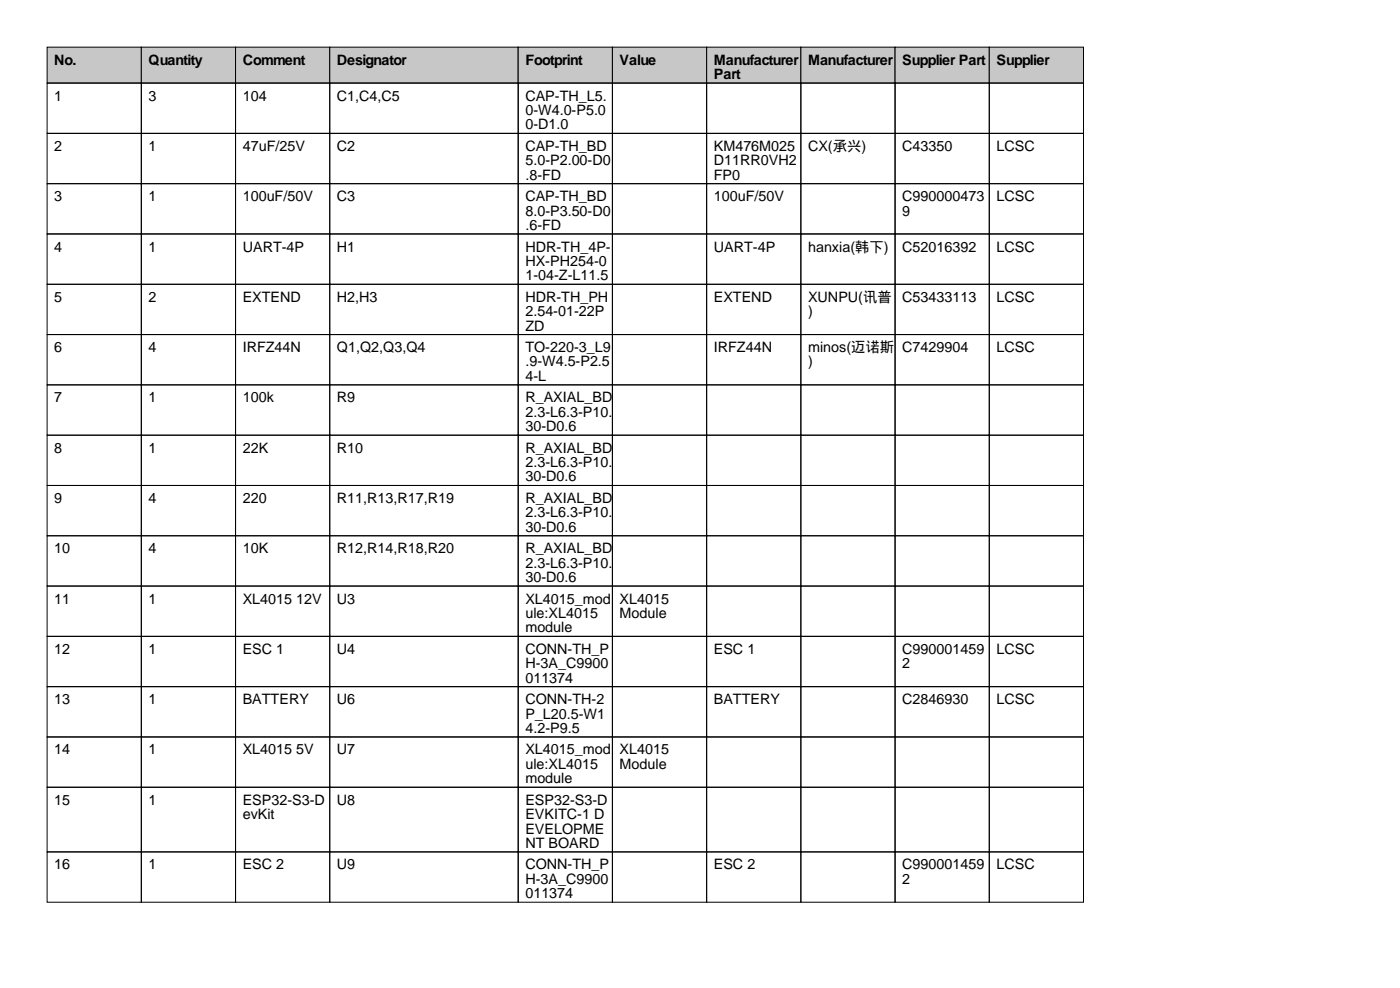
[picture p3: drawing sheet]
<svg xmlns="http://www.w3.org/2000/svg" width="297mm" height="210mm" viewBox="0 0 297 210" stroke-linecap="round" stroke-linejoin="round" font-family="sans-serif">
<defs><g id="words">
<g font-size="3">
<text x="11.5" y="13.7">No.</text>
<text x="31.5" y="13.7">Quantity</text>
<text x="51.5" y="13.7">Comment</text>
<text x="71.5" y="13.7">Designator</text>
<text x="111.5" y="13.7">Footprint</text>
<text x="131.5" y="13.7">Value</text>
<text x="151.5" y="13.7">Manufacturer</text>
<text x="151.5" y="16.8">Part</text>
<text x="171.5" y="13.7">Manufacturer</text>
<text x="191.5" y="13.7">Supplier Part</text>
<text x="211.5" y="13.7">Supplier</text>
<text x="11.5" y="21.3">1</text>
<text x="31.5" y="21.3">3</text>
<text x="51.5" y="21.3">104</text>
<text x="71.5" y="21.3">C1,C4,C5</text>
<text x="111.5" y="21.3">CAP-TH_L5.</text>
<text x="111.5" y="24.4">0-W4.0-P5.0</text>
<text x="111.5" y="27.4">0-D1.0</text>
<text x="11.5" y="32">2</text>
<text x="31.5" y="32">1</text>
<text x="51.5" y="32">47uF/25V</text>
<text x="71.5" y="32">C2</text>
<text x="111.5" y="32">CAP-TH_BD</text>
<text x="111.5" y="35.1">5.0-P2.00-D0</text>
<text x="151.5" y="32">KM476M025</text>
<text x="151.5" y="35.1">D11RR0VH2</text>
<text x="171.5" y="32">CX(承兴)</text>
<text x="191.5" y="32">C43350</text>
<text x="211.5" y="32">LCSC</text>
<text x="111.5" y="38.1">.8-FD</text>
<text x="151.5" y="38.1">FP0</text>
<text x="11.5" y="42.7">3</text>
<text x="31.5" y="42.7">1</text>
<text x="51.5" y="42.7">100uF/50V</text>
<text x="71.5" y="42.7">C3</text>
<text x="111.5" y="42.7">CAP-TH_BD</text>
<text x="111.5" y="45.7">8.0-P3.50-D0</text>
<text x="151.5" y="42.7">100uF/50V</text>
<text x="191.5" y="42.7">C990000473</text>
<text x="191.5" y="45.7">9</text>
<text x="211.5" y="42.7">LCSC</text>
<text x="11.5" y="53.3">4</text>
<text x="31.5" y="53.3">1</text>
<text x="51.5" y="53.3">UART-4P</text>
<text x="71.5" y="53.3">H1</text>
<text x="111.5" y="48.8">.6-FD</text>
<text x="111.5" y="53.3">HDR-TH_4P-</text>
<text x="151.5" y="53.3">UART-4P</text>
<text x="171.5" y="53.3">hanxia(韩下)</text>
<text x="191.5" y="53.3">C52016392</text>
<text x="211.5" y="53.3">LCSC</text>
<text x="111.5" y="56.4">HX-PH254-0</text>
<text x="111.5" y="59.4">1-04-Z-L11.5</text>
<text x="11.5" y="64">5</text>
<text x="31.5" y="64">2</text>
<text x="51.5" y="64">EXTEND</text>
<text x="71.5" y="64">H2,H3</text>
<text x="111.5" y="64">HDR-TH_PH</text>
<text x="151.5" y="64">EXTEND</text>
<text x="171.5" y="64">XUNPU(讯普</text>
<text x="191.5" y="64">C53433113</text>
<text x="211.5" y="64">LCSC</text>
<text x="111.5" y="67.1">2.54-01-22P</text>
<text x="111.5" y="70.1">ZD</text>
<text x="171.5" y="67.1">)</text>
<text x="11.5" y="74.7">6</text>
<text x="31.5" y="74.7">4</text>
<text x="51.5" y="74.7">IRFZ44N</text>
<text x="71.5" y="74.7">Q1,Q2,Q3,Q4</text>
<text x="111.5" y="74.7">TO-220-3_L9</text>
<text x="111.5" y="77.7">.9-W4.5-P2.5</text>
<text x="151.5" y="74.7">IRFZ44N</text>
<text x="171.5" y="74.7">minos(迈诺斯</text>
<text x="171.5" y="77.7">)</text>
<text x="191.5" y="74.7">C7429904</text>
<text x="211.5" y="74.7">LCSC</text>
<text x="111.5" y="80.8">4-L</text>
<text x="11.5" y="85.3">7</text>
<text x="31.5" y="85.3">1</text>
<text x="51.5" y="85.3">100k</text>
<text x="71.5" y="85.3">R9</text>
<text x="111.5" y="85.3">R_AXIAL_BD</text>
<text x="111.5" y="88.4">2.3-L6.3-P10.</text>
<text x="111.5" y="91.4">30-D0.6</text>
<text x="11.5" y="96">8</text>
<text x="31.5" y="96">1</text>
<text x="51.5" y="96">22K</text>
<text x="71.5" y="96">R10</text>
<text x="111.5" y="96">R_AXIAL_BD</text>
<text x="111.5" y="99.1">2.3-L6.3-P10.</text>
<text x="11.5" y="106.7">9</text>
<text x="31.5" y="106.7">4</text>
<text x="51.5" y="106.7">220</text>
<text x="71.5" y="106.7">R11,R13,R17,R19</text>
<text x="111.5" y="102.1">30-D0.6</text>
<text x="111.5" y="106.7">R_AXIAL_BD</text>
<text x="111.5" y="109.7">2.3-L6.3-P10.</text>
<text x="111.5" y="112.8">30-D0.6</text>
<text x="11.5" y="117.4">10</text>
<text x="31.5" y="117.4">4</text>
<text x="51.5" y="117.4">10K</text>
<text x="71.5" y="117.4">R12,R14,R18,R20</text>
<text x="111.5" y="117.4">R_AXIAL_BD</text>
<text x="111.5" y="120.4">2.3-L6.3-P10.</text>
<text x="111.5" y="123.4">30-D0.6</text>
<text x="11.5" y="128">11</text>
<text x="31.5" y="128">1</text>
<text x="51.5" y="128">XL4015 12V</text>
<text x="71.5" y="128">U3</text>
<text x="111.5" y="128">XL4015_mod</text>
<text x="111.5" y="131.1">ule:XL4015</text>
<text x="131.5" y="128">XL4015</text>
<text x="131.5" y="131.1">Module</text>
<text x="111.5" y="134.1">module</text>
<text x="11.5" y="138.7">12</text>
<text x="31.5" y="138.7">1</text>
<text x="51.5" y="138.7">ESC 1</text>
<text x="71.5" y="138.7">U4</text>
<text x="111.5" y="138.7">CONN-TH_P</text>
<text x="111.5" y="141.7">H-3A_C9900</text>
<text x="151.5" y="138.7">ESC 1</text>
<text x="191.5" y="138.7">C990001459</text>
<text x="191.5" y="141.7">2</text>
<text x="211.5" y="138.7">LCSC</text>
<text x="11.5" y="149.4">13</text>
<text x="31.5" y="149.4">1</text>
<text x="51.5" y="149.4">BATTERY</text>
<text x="71.5" y="149.4">U6</text>
<text x="111.5" y="144.8">011374</text>
<text x="111.5" y="149.4">CONN-TH-2</text>
<text x="151.5" y="149.4">BATTERY</text>
<text x="191.5" y="149.4">C2846930</text>
<text x="211.5" y="149.4">LCSC</text>
<text x="111.5" y="152.4">P_L20.5-W1</text>
<text x="111.5" y="155.5">4.2-P9.5</text>
<text x="11.5" y="160">14</text>
<text x="31.5" y="160">1</text>
<text x="51.5" y="160">XL4015 5V</text>
<text x="71.5" y="160">U7</text>
<text x="111.5" y="160">XL4015_mod</text>
<text x="131.5" y="160">XL4015</text>
<text x="111.5" y="163.1">ule:XL4015</text>
<text x="111.5" y="166.1">module</text>
<text x="131.5" y="163.1">Module</text>
<text x="11.5" y="170.7">15</text>
<text x="31.5" y="170.7">1</text>
<text x="51.5" y="170.7">ESP32-S3-D</text>
<text x="51.5" y="173.7">evKit</text>
<text x="71.5" y="170.7">U8</text>
<text x="111.5" y="170.7">ESP32-S3-D</text>
<text x="111.5" y="173.7">EVKITC-1 D</text>
<text x="111.5" y="176.8">EVELOPME</text>
<text x="111.5" y="179.8">NT BOARD</text>
<text x="11.5" y="184.4">16</text>
<text x="31.5" y="184.4">1</text>
<text x="51.5" y="184.4">ESC 2</text>
<text x="71.5" y="184.4">U9</text>
<text x="111.5" y="184.4">CONN-TH_P</text>
<text x="151.5" y="184.4">ESC 2</text>
<text x="191.5" y="184.4">C990001459</text>
<text x="211.5" y="184.4">LCSC</text>
<text x="111.5" y="187.5">H-3A_C9900</text>
<text x="111.5" y="190.5">011374</text>
<text x="191.5" y="187.5">2</text>
</g>
</g></defs>
<g fill="#c7c7c7" stroke="#000" stroke-width=".21">
<path d="M10 10h20v7.6h-20z"/>
<path d="M30 10h20v7.6h-20z"/>
<path d="M50 10h20v7.6h-20z"/>
<path d="M70 10h40v7.6h-40z"/>
<path d="M110 10h20v7.6h-20z"/>
<path d="M130 10h20v7.6h-20z"/>
<path d="M150 10h20v7.6h-20z"/>
<path d="M170 10h20v7.6h-20z"/>
<path d="M190 10h20v7.6h-20z"/>
<path d="M210 10h20v7.6h-20z"/>
</g>
<g fill="none" stroke="#000" stroke-width=".21">
<path d="M10 17.6h20v10.7h-20zM30 17.6h20v10.7h-20zM50 17.6h20v10.7h-20zM70 17.6h40v10.7h-40zM110 17.6h20v10.7h-20zM130 17.6h20v10.7h-20zM150 17.6h20v10.7h-20zM170 17.6h20v10.7h-20zM190 17.6h20v10.7h-20zM210 17.6h20v10.7h-20zM10 28.3h20v10.7h-20zM10 39h20v10.6h-20z"/>
<path d="M30 28.3h20v10.7h-20zM30 39h20v10.6h-20zM50 28.3h20v10.7h-20zM50 39h20v10.6h-20zM70 28.3h40v10.7h-40zM70 39h40v10.6h-40zM110 28.3h20v10.7h-20zM110 39h20v10.6h-20zM130 28.3h20v10.7h-20zM130 39h20v10.6h-20zM150 28.3h20v10.7h-20zM150 39h20v10.6h-20z"/>
<path d="M170 28.3h20v10.7h-20zM170 39h20v10.6h-20zM190 28.3h20v10.7h-20zM190 39h20v10.6h-20zM210 28.3h20v10.7h-20zM210 39h20v10.6h-20zM10 49.6h20v10.7h-20zM30 49.6h20v10.7h-20zM50 49.6h20v10.7h-20zM70 49.6h40v10.7h-40zM110 49.6h20v10.7h-20zM130 49.6h20v10.7h-20z"/>
<path d="M150 49.6h20v10.7h-20zM170 49.6h20v10.7h-20zM190 49.6h20v10.7h-20zM210 49.6h20v10.7h-20zM10 60.3h20v10.7h-20zM10 71h20v10.6h-20zM30 60.3h20v10.7h-20zM30 71h20v10.6h-20zM50 60.3h20v10.7h-20zM50 71h20v10.6h-20zM70 60.3h40v10.7h-40zM70 71h40v10.6h-40z"/>
<path d="M110 60.3h20v10.7h-20zM110 71h20v10.6h-20zM130 60.3h20v10.7h-20zM130 71h20v10.6h-20zM150 60.3h20v10.7h-20zM150 71h20v10.6h-20zM170 60.3h20v10.7h-20zM170 71h20v10.6h-20zM190 60.3h20v10.7h-20zM190 71h20v10.6h-20zM210 60.3h20v10.7h-20zM210 71h20v10.6h-20z"/>
<path d="M10 81.6h20v10.7h-20zM10 92.3h20v10.7h-20zM30 81.6h20v10.7h-20zM30 92.3h20v10.7h-20zM50 81.6h20v10.7h-20zM50 92.3h20v10.7h-20zM70 81.6h40v10.7h-40zM70 92.3h40v10.7h-40zM110 81.6h20v10.7h-20zM110 92.3h20v10.7h-20zM130 81.6h20v10.7h-20zM130 92.3h20v10.7h-20z"/>
<path d="M150 81.6h20v10.7h-20zM150 92.3h20v10.7h-20zM170 81.6h20v10.7h-20zM170 92.3h20v10.7h-20zM190 81.6h20v10.7h-20zM190 92.3h20v10.7h-20zM210 81.6h20v10.7h-20zM210 92.3h20v10.7h-20zM10 103h20v10.6h-20zM10 113.6h20v10.7h-20zM30 103h20v10.6h-20zM30 113.6h20v10.7h-20z"/>
<path d="M50 103h20v10.6h-20zM50 113.6h20v10.7h-20zM70 103h40v10.6h-40zM70 113.6h40v10.7h-40zM110 103h20v10.6h-20zM110 113.6h20v10.7h-20zM130 103h20v10.6h-20zM130 113.6h20v10.7h-20zM150 103h20v10.6h-20zM150 113.6h20v10.7h-20zM170 103h20v10.6h-20zM170 113.6h20v10.7h-20z"/>
<path d="M190 103h20v10.6h-20zM190 113.6h20v10.7h-20zM210 103h20v10.6h-20zM210 113.6h20v10.7h-20zM10 124.3h20v10.7h-20zM10 135h20v10.6h-20zM30 124.3h20v10.7h-20zM30 135h20v10.6h-20zM50 124.3h20v10.7h-20zM50 135h20v10.6h-20zM70 124.3h40v10.7h-40zM70 135h40v10.6h-40z"/>
<path d="M110 124.3h20v10.7h-20zM110 135h20v10.6h-20zM130 124.3h20v10.7h-20zM130 135h20v10.6h-20zM150 124.3h20v10.7h-20zM150 135h20v10.6h-20zM170 124.3h20v10.7h-20zM170 135h20v10.6h-20zM190 124.3h20v10.7h-20zM190 135h20v10.6h-20zM210 124.3h20v10.7h-20zM210 135h20v10.6h-20z"/>
<path d="M10 145.6h20v10.7h-20zM10 156.3h20v10.7h-20zM30 145.6h20v10.7h-20zM30 156.3h20v10.7h-20zM50 145.6h20v10.7h-20zM50 156.3h20v10.7h-20zM70 145.6h40v10.7h-40zM70 156.3h40v10.7h-40zM110 145.6h20v10.7h-20zM110 156.3h20v10.7h-20zM130 145.6h20v10.7h-20zM130 156.3h20v10.7h-20z"/>
<path d="M150 145.6h20v10.7h-20zM150 156.3h20v10.7h-20zM170 145.6h20v10.7h-20zM170 156.3h20v10.7h-20zM190 145.6h20v10.7h-20zM190 156.3h20v10.7h-20zM210 145.6h20v10.7h-20zM210 156.3h20v10.7h-20zM10 167h20v13.7h-20zM30 167h20v13.7h-20zM50 167h20v13.7h-20zM70 167h40v13.7h-40z"/>
<path d="M110 167h20v13.7h-20zM130 167h20v13.7h-20zM150 167h20v13.7h-20zM170 167h20v13.7h-20zM190 167h20v13.7h-20zM210 167h20v13.7h-20zM10 180.7h20v10.7h-20zM30 180.7h20v10.7h-20zM50 180.7h20v10.7h-20zM70 180.7h40v10.7h-40zM110 180.7h20v10.7h-20zM130 180.7h20v10.7h-20z"/>
<path d="M150 180.7h20v10.7h-20zM170 180.7h20v10.7h-20zM190 180.7h20v10.7h-20zM210 180.7h20v10.7h-20z"/>
</g>
<use href="#words"/>
</svg>
